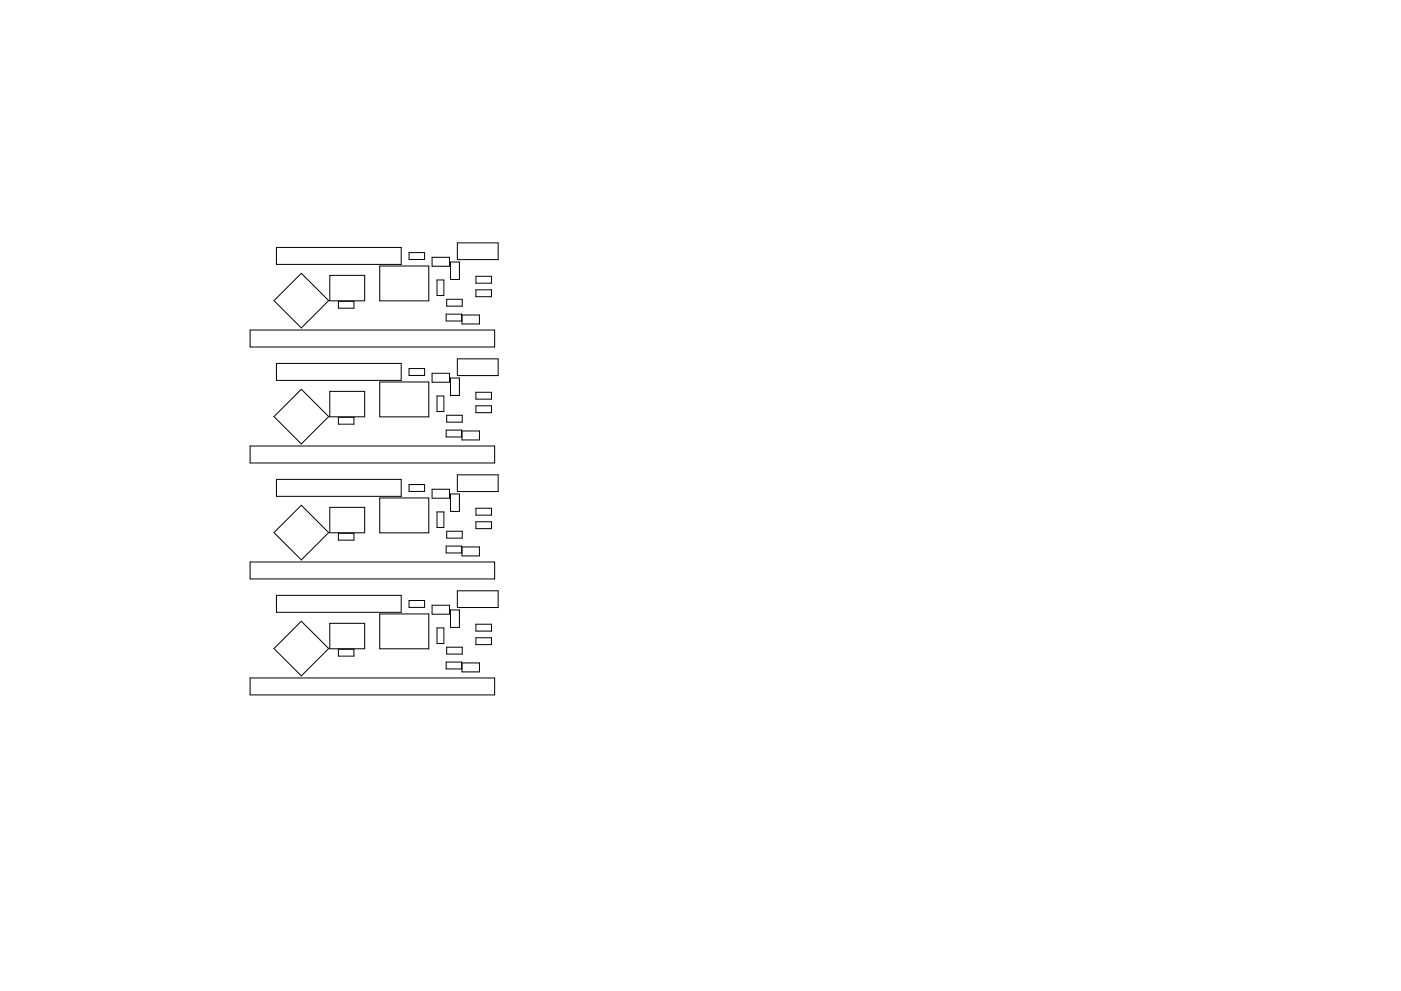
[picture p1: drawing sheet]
<svg xmlns="http://www.w3.org/2000/svg" width="297mm" height="210mm" viewBox="0 0 297 210" stroke-linecap="round" stroke-linejoin="round" font-family="sans-serif">
<g fill="none" stroke="#000" stroke-width=".21">
<path d="M58.6 52.5h26.5v3.6h-26.5zM69.9 58.4h7.4v5.4h-7.4zM80.5 56.4h10.4v7.4h-10.4zM86.7 53.6h3.3v1.5h-3.3zM91.6 54.6h3.7v1.9h-3.7zM92.7 59.4h1.4v3.3h-1.4zM95.5 55.6h1.9v3.7h-1.9zM97 51.5h8.6v3.6h-8.6zM100.9 58.6h3.3v1.5h-3.3zM53 70h51.9v3.6h-51.9zM58.1 63.8l5.8-5.8 5.8 5.8-5.8 5.8zM58.6 77.1h26.5v3.6h-26.5z"/>
<path d="M71.7 63.9h3.3v1.5h-3.3zM86.7 78.2h3.3v1.5h-3.3zM91.6 79.2h3.7v1.9h-3.7zM94.6 66.6h3.3v1.5h-3.3zM94.7 63.5h3.3v1.5h-3.3zM97 76.1h8.6v3.6h-8.6zM98 66.8h3.7v1.9h-3.7zM100.9 61.5h3.3v1.5h-3.3zM53 94.6h51.9v3.6h-51.9zM63.9 82.6l5.8 5.8-5.8 5.8-5.8-5.8zM69.9 83h7.4v5.4h-7.4zM71.7 88.5h3.3v1.5h-3.3z"/>
<path d="M80.5 81h10.4v7.4h-10.4zM92.7 84h1.4v3.3h-1.4zM94.6 91.3h3.3v1.4h-3.3zM94.7 88.1h3.3v1.5h-3.3zM95.5 80.2h1.9v3.7h-1.9zM98 91.4h3.7v1.9h-3.7zM100.9 83.2h3.3v1.5h-3.3zM100.9 86.1h3.3v1.5h-3.3zM53 119.2h51.9v3.6h-51.9zM58.1 113l5.8-5.8 5.8 5.8-5.8 5.8zM58.6 101.7h26.5v3.6h-26.5zM69.9 107.6h7.4v5.4h-7.4z"/>
<path d="M71.7 113.1h3.3v1.5h-3.3zM80.5 105.7h10.4v7.4h-10.4zM86.7 102.8h3.3v1.5h-3.3zM91.6 103.8h3.7v1.9h-3.7zM92.7 108.6h1.4v3.3h-1.4zM94.6 115.9h3.3v1.4h-3.3zM94.7 112.7h3.3v1.5h-3.3zM95.5 104.8h1.9v3.7h-1.9zM97 100.7h8.6v3.6h-8.6zM98 116h3.7v1.9h-3.7zM100.9 107.8h3.3v1.5h-3.3zM100.9 110.7h3.3v1.5h-3.3z"/>
<path d="M58.1 137.6l5.8-5.8 5.8 5.8-5.8 5.8zM58.6 126.3h26.5v3.6h-26.5zM69.9 132.2h7.4v5.4h-7.4zM71.7 137.7h3.3v1.5h-3.3zM80.5 130.3h10.4v7.4h-10.4zM86.7 127.4h3.3v1.5h-3.3zM91.6 128.4h3.7v1.9h-3.7zM92.7 133.2h1.4v3.3h-1.4zM94.7 137.3h3.3v1.5h-3.3zM95.5 129.4h1.9v3.7h-1.9zM97 125.3h8.6v3.6h-8.6zM100.9 132.4h3.3v1.5h-3.3z"/>
<path d="M100.9 135.3h3.3v1.5h-3.3zM53 143.8h51.9v3.6h-51.9zM94.6 140.5h3.3v1.4h-3.3zM98 140.7h3.7v1.9h-3.7z"/>
</g>
</svg>
